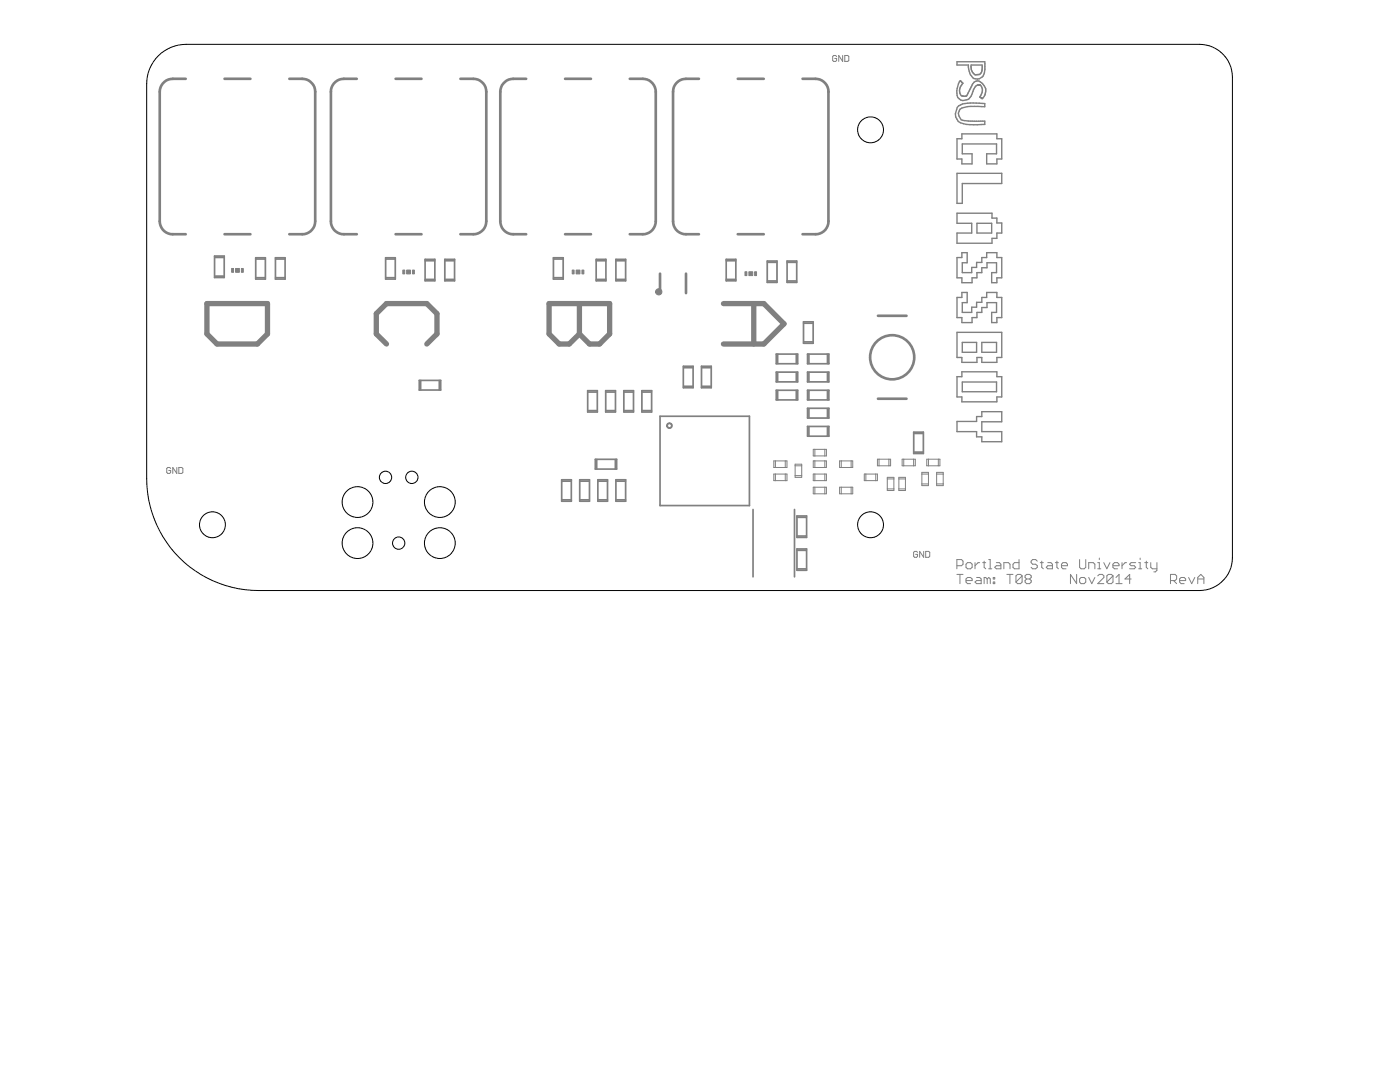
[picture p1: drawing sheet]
<svg xmlns="http://www.w3.org/2000/svg" width="279mm" height="216mm" viewBox="0 0 279 216" stroke-linecap="round" stroke-linejoin="round" font-family="sans-serif">
<g fill="none" stroke="#808080" stroke-width=".2">
<path d="M167 11.3l-.2-.2h-.4l-.2 .2v.8l.2 .2h.4l.2-.2v-.4h-.4M168.2 11.1v1.2l-.8-1.2v1.2M168.6 11.1h.6l.2 .2v.8l-.2 .2h-.6zM34.1 93.5l-.2-.2h-.4l-.2 .2v.8l.2 .2h.4l.2-.2v-.4h-.4M35.3 93.3v1.2l-.8-1.2v1.2M35.7 93.3h.6l.2 .2v.8l-.2 .2h-.6zM154.4 92h2.7v1.3h-2.7zM154.4 94.6h2.7v1.3h-2.7zM154.7 92v1.3M154.7 94.6v1.3M156.7 92v1.3M156.7 94.6v1.3"/>
<path d="M158.7 92.6h1.3v2.6h-1.3zM158.7 92.9h1.3M158.7 94.9h1.3M162.3 92h2.6v1.3h-2.6zM162.3 89.7h2.6v1.3h-2.6zM162.3 94.6h2.6v1.3h-2.6zM162.3 97.2h2.6v1.3h-2.6zM162.6 89.7v1.3M162.6 92v1.3M162.6 94.6v1.3M162.6 97.2v1.3M164.6 89.7v1.3"/>
<path d="M164.6 92v1.3M164.6 94.6v1.3M164.6 97.2v1.3M167.6 92h2.6v1.3h-2.6zM167.6 97.2h2.6v1.3h-2.6zM167.9 92v1.3M167.9 97.2v1.3M169.9 92v1.3M169.9 97.2v1.3M172.5 94.6h2.6v1.3h-2.6zM172.8 94.6v1.3M174.8 94.6v1.3"/>
<path d="M175.1 91.6h2.6v1.3h-2.6zM175.4 91.6v1.3M177.1 95.2h1.3v2.7h-1.3zM177.1 97.6h1.3M177.1 95.6h1.3M177.4 91.6v1.3M179.4 95.2h1.3v2.7h-1.3zM179.4 97.6h1.3M179.4 95.6h1.3M180 91.6h2.7v1.3h-2.7zM180.4 91.6v1.3M182.3 91.6v1.3"/>
<path d="M184 94.6h1.3M184 94.3h1.3v2.6h-1.3zM184 96.6h1.3M185 91.6h2.6v1.3h-2.6zM185.3 91.6v1.3M186.9 94.6h1.3M186.9 94.3h1.3v2.6h-1.3zM186.9 96.6h1.3M187.3 91.6v1.3M183.1 110.2l-.2-.2h-.4l-.2 .2v.8l.2 .2h.4l.2-.2v-.4h-.4M184.3 110v1.2l-.8-1.2v1.2M184.7 110h.6l.2 .2v.8l-.2 .2h-.6z"/>
<path d="M191 112.9h.9l.3-.3v-.6l-.3-.3h-.9v1.8M191 114.6h1.2M191.6 114.6v1.9M192.8 115.8h1.2v-.3l-.3-.3h-.6l-.3 .3v.6l.3 .4h.6M193.1 112.3h.6l.3 .3v.6l-.3 .3h-.6l-.3-.3v-.6zM194.6 112.3v1.2M194.9 115.2h.6l.3 .3v1h-.9l-.3-.4 .3-.3h.9M195.5 112.3h-.3l-.6 .6M196.1 112.3h.6M196.4 112v1.2l.3 .3M197 115.5l-.3-.3h-.3v1.3M197 115.5l.3-.3 .3 .3v1"/>
<path d="M197 115.5v1M197.3 111.7h.3v1.8M197.3 113.5h.6M198.2 116.1h.3v.4h-.3zM198.2 115.2h.3v.3h-.3zM198.8 112.3h.7l.2 .3v.9h-.9l-.3-.3 .3-.3h.9M200.3 113.5v-1.2h1l.3 .3v.9M200.9 114.6h1.3M201.5 114.6v1.9M203.4 111.7v1.8h-.9l-.3-.3v-.6l.3-.3h.9M204 114.9l-.3-.3h-.6l-.3 .3v1.2M204 114.9v1.2l-.3 .4h-.6l-.3-.4"/>
<path d="M204 114.9l-1.2 1.2M204.9 115.5l-.3-.3v-.3l.3-.3h.6l.3 .3v.3l-.3 .3M204.9 115.5l-.3 .3v.3l.3 .4h.6l.3-.4v-.3l-.3-.3M204.9 115.5h.6M207 112l-.3-.3h-.6l-.3 .3v.3l.3 .3h.6l.3 .3v.3l-.3 .3h-.6l-.3-.3M207.6 112.3h.6M207.9 112v1.2l.3 .3M209.1 112.3h.6l.3 .3v.9h-.9l-.3-.3 .3-.3h.9M210.6 112.3h.6M210.9 112v1.2l.3 .3M211.8 112.9h1.2v-.3l-.3-.3h-.6l-.3 .3v.6l.3 .3h.6M214.9 114.6v1.9l-1.3-1.9v1.9"/>
<path d="M215.5 111.7v1.5l.3 .3h.6l.3-.3v-1.5M215.8 115.2h.6l.3 .3v.6l-.3 .4h-.6l-.3-.4v-.6zM217.3 113.5v-1.2h.9l.3 .3v.9M217.3 115.2l.6 1.3 .6-1.3M219.1 113.5h.6M219.1 112.3h.3v1.2M219.1 114.9l.3-.3h.6l.3 .3v.3l-1.2 1.3h1.2M219.4 111.4v.3M220.3 112.3l.6 1.2 .6-1.2M222.1 112.9h1.2v-.3l-.3-.3h-.6l-.3 .3v.6l.3 .3h.6M222.1 114.9v1.2l-.3 .4h-.6l-.3-.4M222.1 114.9l-.3-.3h-.6l-.3 .3v1.2"/>
<path d="M222.1 114.9l-1.2 1.2M222.7 115.2l.6-.6v1.9M222.7 116.5h1.2M223.9 112.3v1.2M224.8 112.3h-.3l-.6 .6M225.7 115.5h-1.2l.9-.9v1.9M226.7 112.3h-1l-.3 .3 .3 .3h.7l.3 .3-.3 .3h-1M227.2 113.5h.7M227.2 112.3h.3v1.2M227.5 111.4v.3M228.5 112.3h.6M228.8 112v1.2l.3 .3"/>
<path d="M229.7 112.3v.9l.3 .3h.9M230.9 112.3v1.5l-.3 .3h-.3M233.6 115.8h.9l.3-.3v-.6l-.3-.3h-.9v1.9M234.2 115.8l.6 .7M235.4 115.8h1.2v-.3l-.3-.3h-.6l-.3 .3v.6l.3 .4h.6M237.2 115.2l.6 1.3 .6-1.3M239 115.5h1.3M239 116.5v-1.3l.6-.6 .7 .6v1.3"/>
</g>
<path d="M41.3 60.6h12.1v6l-2 2h-8.1l-2-2zM77.1 68.6l-2-2v-4l2-2h8.1l2 2v4l-2 2M109.6 60.6h12.1v6l-2 2h-2.1l-2-2-2 2h-2l-2-2zM115.6 60.6v6M144.4 60.6h8l4.1 4-4.1 4h-8M150.4 60.6v8" fill="none" stroke="#808080" stroke-width="1.1"/>
<g fill="none" stroke="#808080" stroke-width=".28">
<path d="M191 12.3h5.5l.1 .3a4.3 4.3 0 0 1-.4 2.6 1.57 1.57 0 0 1-1.7 .5 1.57 1.57 0 0 1-1.1-1.5l-.1-1.2h-2.3zM191.6 16.1l.6 .5a1.64 1.64 0 0 0-.2 2.5l.2 .1a.74 .74 0 0 0 1-.7l.3-.6a2.79 2.79 0 0 1 1.4-1.7 1.96 1.96 0 0 1 1.8 1.4 1.96 1.96 0 0 1-.7 2.1l-.4-.4 .1-.2a1.57 1.57 0 0 0-.1-2.1h-.4a1.11 1.11 0 0 0-.9 .9 2.1 2.1 0 0 1-2.6 2.1 1.95 1.95 0 0 1-.7-2.4l.3-.9zM193.8 13h2.2a1.61 1.61 0 0 1-.7 1.9 1.29 1.29 0 0 1-1.5-1.6zM195.7 19.5h.1M195.9 19.5h.1M191 27.7h1v-1h6.9v1h1v4h-1v1h-2v-2h2v-2h-6.9v2h2v2h-2v-1h-1zM191 34.6h8.9v2h-7.9v4h-1zM191.3 21.1a7.9 7.9 0 0 1 4.7-.5l.5 .1v.6h-.6a8.1 8.1 0 0 0-4.3 .5l-.3 .8 .1 .5a1.62 1.62 0 0 0 1.8 1.1h3.3v.6a9.6 9.6 0 0 1-5.3-.6 2.28 2.28 0 0 1 .1-3.1zM191 42.5h7v1h.9v1h1v2h-1v1.1h-.9v.9h-7v-2h2.9v-1.9h-2.9zM192 50.4h1v2h-1v2h1.9v-1h1v-1h1v-1h1v-1h2v1h1v4h-1v1h-1v-2h1v-2h-1.9v1h-1.1v1h-.9v1h-1v1h-2v-1h-1v-4h1zM192 58.4h1v2h-1v1.9h1.9v-1h1v-1h1v-.9h1v-1h2v1h1v4h-1v1h-1v-2.1h1v-1.9h-1.9v1h-1.1v.9h-.9v1.1h-1v1h-2v-1h-1v-4h1zM195 44.6h2.9v1.9h-2.9z"/>
<path d="M191 66.3h8.9v5h-1v1h-3v-1h-.9v1h-3v-1h-1zM191 75.2h1v-1h6.9v1h1v4h-1v1h-6.9v-1h-1zM192 76.2h6.9v2h-6.9zM192 68.3h2.9v2h-2.9zM195.9 68.3h3v2h-3zM191 84.1h3.9v-1h1v-1h4v2.1h-4v1.9h4v2h-4v-.9h-1v-1.1h-3.9z"/>
</g>
<g fill="none" stroke="#808080" stroke-width=".34">
<path d="M42.8 51.1h1.9v4.3h-1.9zM42.9 51.4h1.8M42.9 55.1h1.8M51 51.4h2v4.3h-2zM51.1 51.7h1.8M51.1 55.4h1.8M55 51.4h1.9v4.3h-1.9zM55 51.7h1.9M55 55.4h1.9M77 51.4h1.9v4.3h-1.9zM77 51.7h1.9M77 55.4h1.9"/>
<path d="M84.8 51.8h2v4.2h-2zM84.9 52h1.8M84.9 55.8h1.8M88.8 51.8h1.9v4.2h-1.9zM88.8 52h1.9M88.8 55.8h1.9M110.4 51.4h2v4.3h-2zM110.5 51.7h1.9M110.5 55.4h1.9M119 51.8h1.9v4.2h-1.9zM119 52h1.9M119 55.8h1.9"/>
<path d="M122.9 51.8h2v4.2h-2zM123 52h1.8M123 55.8h1.8M144.9 51.8h2v4.2h-2zM144.9 52h1.9M144.9 55.8h1.9M153.1 52.1h2v4.2h-2zM153.2 52.3h1.8M153.2 56.1h1.8M157.1 52.1h1.9v4.2h-1.9zM157.1 52.3h1.9M157.1 56.1h1.9"/>
<path d="M83.7 75.9h4.2v1.9h-4.2zM83.9 75.9v1.9M87.7 75.9v1.9M117.3 78h1.9v4.2h-1.9zM117.3 78.2h1.9M120.9 78h1.9v4.2h-1.9zM120.9 78.2h1.9M124.5 78h1.9v4.2h-1.9zM124.5 78.2h1.9M128.1 78h1.9v4.2h-1.9zM128.1 78.2h1.9M136.4 73.1h1.9v4.3h-1.9z"/>
<path d="M136.4 77.1h1.9M136.4 73.4h1.9M140 73.1h1.9v4.3h-1.9zM140 77.1h1.9M140 73.4h1.9M154.9 77.9h4.3v1.9h-4.3zM154.9 74.3h4.3v1.9h-4.3zM154.9 70.7h4.3v1.9h-4.3zM155.2 70.7v1.8M155.2 74.3v1.9M155.2 77.9v1.9M158.9 70.7v1.8"/>
<path d="M158.9 74.3v1.9M158.9 77.9v1.9M160.4 64.2h1.9v4.3h-1.9zM160.4 64.5h1.8M160.4 68.2h1.8M161.2 70.7h4.2v1.9h-4.2zM161.2 74.3h4.2v1.9h-4.2zM161.2 77.9h4.2v1.9h-4.2zM161.4 70.7v1.8M161.4 74.3v1.9M161.4 77.9v1.9M165.1 70.7v1.8"/>
<path d="M165.1 74.3v1.9M165.1 77.9v1.9M112.1 95.7h1.9v4.3h-1.9zM112.1 96h1.9M112.1 99.7h1.9M115.7 95.7h1.9v4.3h-1.9zM115.7 96h1.9M115.7 99.7h1.9M117.3 81.9h1.9M118.8 91.7h4.3v1.9h-4.3zM119.1 91.7v1.9M119.3 95.7h1.9v4.3h-1.9z"/>
<path d="M119.4 96h1.8M119.4 99.7h1.8M120.9 81.9h1.9M122.8 91.7v1.9M122.9 95.7h2v4.3h-2zM123 96h1.8M123 99.7h1.8M124.5 81.9h1.9M128.1 81.9h1.9M131.7 83.1h17.9v17.8h-17.9zM161.2 81.5h4.2v1.9h-4.2zM161.2 85.1h4.2v1.9h-4.2z"/>
<path d="M161.4 81.5v1.9M161.4 85.1v1.9M165.1 81.5v1.9M165.1 85.1v1.9M182.4 86.2h1.9v4.3h-1.9zM182.4 90.2h1.9M182.4 86.5h1.9M150.3 101.7v13.4M158.6 101.7v13.4M159 103h2v4.2h-2zM159 109.5h2v4.3h-2zM159.1 103.2h1.8"/>
<path d="M159.1 107h1.8M159.1 113.5h1.8M159.1 109.8h1.8"/>
</g>
<g fill="#808080" stroke="#808080" stroke-width=".2">
<path d="M133.2 84.5a.57 .57 0 0 1 .9 .1 .57 .57 0 0 1-.3 .9 .57 .57 0 0 1-.8-.6h.2a.39 .39 0 0 1 .6-.3 .39 .39 0 0 1 .1 .7 .39 .39 0 0 1-.7-.2v-.2h-.2z" fill-rule="evenodd"/>
<path d="M131.1 57.7a.63 .63 0 0 1 .9 .3 .63 .63 0 0 1-.4 .9 .63 .63 0 0 1-.8-.7l.7-.1 .1 .2-.8-.1z" fill-rule="evenodd"/>
</g>
<g fill="#808080" stroke="#808080" stroke-width=".2">
<path d="M48.2 53.6h.4v.7h-.4z"/>
<path d="M46.2 53.6h.4v.7h-.4z"/>
<path d="M47 53.6h.8v.7h-.8z"/>
<path d="M82.3 53.9h.4v.8h-.4z"/>
<path d="M80.4 53.9h.4v.8h-.4z"/>
<path d="M81.2 53.9h.7v.8h-.7z"/>
<path d="M116.1 53.9h.4v.8h-.4z"/>
<path d="M114.2 53.9h.4v.8h-.4z"/>
<path d="M115 53.9h.7v.8h-.7z"/>
<path d="M150.6 54.2h.4v.8h-.4z"/>
<path d="M148.7 54.2h.4v.8h-.4z"/>
<path d="M149.5 54.2h.7v.8h-.7z"/>
</g>
<g fill="none" stroke="#808080" stroke-width=".53">
<path d="M37.1 15.7h-2.6a2.61 2.61 0 0 0-2.6 2.6v25.9a2.58 2.58 0 0 0 2.6 2.5h2.6M44.8 15.7h5.2M57.7 15.7h2.6a2.62 2.62 0 0 1 2.6 2.6v25.9a2.58 2.58 0 0 1-2.6 2.5h-2.6M71.2 15.7h-2.6a2.58 2.58 0 0 0-2.6 2.6v25.9a2.54 2.54 0 0 0 2.6 2.5h2.6M79 15.7h5.1M91.9 15.7h2.6a2.62 2.62 0 0 1 2.5 2.6v25.9a2.54 2.54 0 0 1-2.5 2.5h-2.6M105 15.7h-2.6a2.62 2.62 0 0 0-2.6 2.6v25.9a2.58 2.58 0 0 0 2.6 2.5h2.6M112.8 15.7h5.1M125.7 15.7h2.6a2.62 2.62 0 0 1 2.6 2.6v25.9a2.58 2.58 0 0 1-2.6 2.5h-2.6M139.5 15.7h-2.6a2.58 2.58 0 0 0-2.6 2.6v25.9a2.54 2.54 0 0 0 2.6 2.5h2.6M147.2 15.7h5.2M160.2 15.7h2.6a2.58 2.58 0 0 1 2.5 2.6v25.9a2.54 2.54 0 0 1-2.5 2.5h-2.6"/>
<path d="M44.8 46.7h5.2M79 46.7h5.1M112.8 46.7h5.1M131.7 54.6v3.9M136.9 54.6v3.9M147.2 46.7h5.2M175.2 63h5.7M175.2 79.6h5.7"/>
<circle cx="178.1" cy="71.3" r="4.4"/>
</g>
<g fill="none" stroke="#000" stroke-width=".2">
<path d="M31.6 11.2a7.8 7.8 0 0 1 5.5-2.4h202.3a6.6 6.6 0 0 1 6.6 6.6v95.9a6.6 6.6 0 0 1-6.6 6.5h-187.8a22.3 22.3 0 0 1-22.3-22.3v-78.8a7.8 7.8 0 0 1 2.3-5.5z"/>
<circle cx="173.7" cy="25.9" r="2.58"/>
<circle cx="76.9" cy="95.3" r="1.23"/>
<circle cx="82.2" cy="95.3" r="1.23"/>
<circle cx="42.4" cy="104.7" r="2.58"/>
<circle cx="71.4" cy="100.2" r="3.1"/>
<circle cx="71.4" cy="108.4" r="3.1"/>
<circle cx="79.6" cy="108.4" r="1.23"/>
<circle cx="87.8" cy="100.2" r="3.1"/>
<circle cx="87.8" cy="108.4" r="3.1"/>
<circle cx="173.7" cy="104.7" r="2.58"/>
</g>
</svg>
